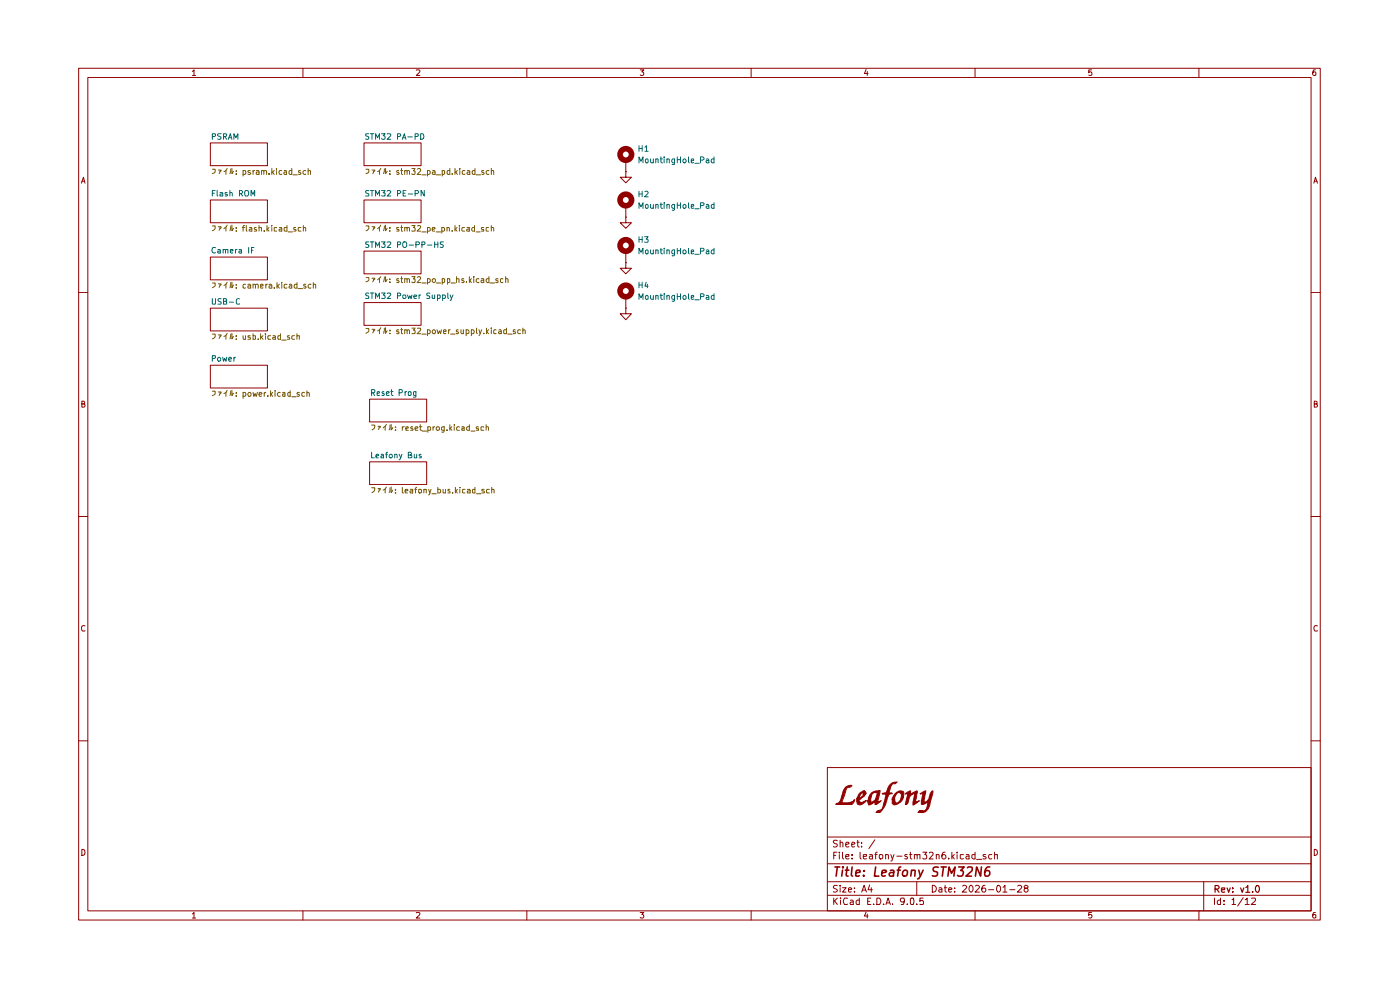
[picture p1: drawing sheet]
<svg xmlns="http://www.w3.org/2000/svg" width="297mm" height="210mm" viewBox="0 0 297 210" stroke-linecap="round" stroke-linejoin="round" font-family="sans-serif">
<g fill="none" stroke="#910000" stroke-width=".21">
<path d="M16.7 14.5h263.4v180.7h-263.4zM18.6 16.4h259.5v176.8h-259.5zM40.8 15.2l.4-.4v1.2M40.8 16h.7M64.3 14.5v1.9M88.3 14.9l.6-.1 .2 .2-.1 .3-.7 .7h.8M111.8 14.5v1.9M135.8 14.8h.8l-.5 .4 .5 .3-.1 .4h-.7M159.3 14.5v1.9M183.7 14.7l-.3 .9h.8M184 15.2v.8M206.8 14.5v1.9"/>
<path d="M231.6 14.8h-.6v.6l.4-.2 .3 .3-.1 .4h-.6M254.3 14.5v1.9M279.1 14.8l-.5 .1-.1 .9 .2 .2 .5-.1v-.5l-.2-.2-.4 .1-.1 .2M17.3 38.9l.4-1.3 .3 1.3M17.4 38.4h.6M278.7 38.9l.4-1.3 .4 1.3M278.8 38.4h.6M16.7 62.1h1.9M278.1 62.1h2M17.4 85.7h.5l.1-.4-.2-.2h-.4v1.3l.6-.1v-.4l-.2-.2M278.8 85.7h.5l.1-.4-.6-.2v1.3h.4l.3-.5-.3-.2M16.7 109.6h1.9"/>
<path d="M278.1 109.6h2M18 132.8l-.2-.1a.67 .67 0 0 0-.5 .5 .67 .67 0 0 0 .2 .7l.5-.1M279.5 132.8l-.3-.1a.67 .67 0 0 0-.5 .5 .67 .67 0 0 0 .3 .7l.5-.1M16.7 157.1h1.9M278.1 157.1h2M175.5 162.8h102.6v30.4h-102.6zM175.5 177.6h102.6M177.6 178.3h-.7l-.1 .4 .2 .2 .5 .1 .1 .3-.3 .4-.5-.1M178.2 178.8l.2-.1h.3l.1 1M178.2 178.2v1.5M179.4 179.2l.7-.2v-.3h-.4l-.3 .2 .1 .7h.6M180.7 179.2l.7-.2-.1-.3h-.4l-.2 .2 .1 .7h.5"/>
<path d="M181.8 178.7h.5M182 178.2v1.2l.3 .3M182.8 179.5v.2M182.8 178.7v.2M185.6 178.1l-1.3 1.9M17.4 180.2a.64 .64 0 0 1 .6 .6 .64 .64 0 0 1-.6 .6zM40.8 193.9l.4-.3v1.1M40.8 194.7h.7M64.3 193.2v2M88.3 193.6h.6l.2 .1-.1 .4-.7 .6h.8M111.8 193.2v2M135.8 193.6h.8l-.5 .4 .5 .2-.1 .5h-.7"/>
<path d="M159.3 193.2v2M175.5 189.9h102.6M175.5 187h102.6M175.5 183.2h102.6M176.9 190.5v1.4M176.9 181.4h.4M177 191.1l.6 .8M177.6 180.8h-.7v1.4M177.6 187.9l-.6-.1-.2 .2 .1 .4 .6 .2 .1 .4a.6 .6 0 0 1-.8 .1M177.6 190.5l-.7 .8M178.1 180.8v.1M178.1 181.3v.9"/>
<path d="M178.2 187.8v.2M178.2 188.3v.9M178.3 190.5v.1M178.3 190.9v1M178.7 188.3h.8l-.8 .9h.8M178.7 180.8v1.2l.3 .2M179.4 181.7l.7-.1v-.3h-.6l-.1 .1 .1 .7h.6M179.8 190.6l-.6-.1a1.02 1.02 0 0 0 0 1.4l.6-.1M180 188.7l.7-.1-.1-.2-.4-.1-.2 .2v.6l.2 .1 .4-.1M180.4 191l.4-.1 .2 .3v.7h-.6l-.1-.4 .7-.2M180.8 182v.2M180.8 181.3v.1"/>
<path d="M181.3 189.1v.1M181.3 188.4v.1M182.3 190.5v1.4h-.5l-.2-.7 .3-.3 .4 .1M182.5 180.8v1.2l.2 .2M182.8 189.2l.5-1.4 .5 1.4M183 188.8h.6M183.1 181.7l.7-.1v-.3h-.6l-.1 .1 .1 .7h.6M183.7 193.5l-.3 .8h.8M184 193.9v.8M184.1 191.2h.4M184.5 187.7l-.3 1h.9M184.5 181.3h.5l.1 .9"/>
<path d="M184.7 190.5h-.6v1.4h.6M184.8 188.3v.9M185.1 181.6h-.5l-.2 .3 .2 .3 .5-.1M185.3 191.8v.1M185.6 181.3h.5M186 190.5h.6a1.02 1.02 0 0 1 0 1.4h-.6zM186.1 180.8l-.3 .1v1.3M186.6 181.3h.5l.2 .7a.45 .45 0 0 1-.7 .1zM187.5 191.8v.1M187.9 181.4l.5-.1 .1 .9M187.9 181.3v.9M188 191.9l.4-1.4 .5 1.4"/>
<path d="M188 191.5h.7M189 181.3l.3 .9M189.3 191.8v.1M189.7 181.3l-.5 1.2-.2 .1M190.3 181.6h1.1M191.9 191.1l-.1 .2a.52 .52 0 0 1-.8-.2l.2-.6 .6 .1a1.27 1.27 0 0 1-.2 1.3h-.4M192.5 191.8v.1M192.5 181.3h-.5l-.1 .1 .2 .3 .4 .1v.3h-.6M193 181.3h.5M193.1 180.8v1.2l.4 .2M193.2 190.6h.6l.1 .8-.2 .5h-.4l-.2-.3zM194 181.4l.5-.1 .1 .9"/>
<path d="M194 181.3v.9M194.5 191.8v.1M194.5 187v2.9M194.6 181.4l.1-.1h.5v.9M195.8 180.8h.8l-.4 .5 .3 .1v.7l-.6 .1-.1-.2M195.8 190.5h-.6v.7l.1-.2 .5 .1v.8l-.6-.1M197.2 180.9l.2-.1h.3l.3 .4-.9 1h.9M197.8 187.8a.73 .73 0 0 1 .8 .7 .73 .73 0 0 1-.8 .7zM198.6 181.4l.5-.1 .1 .9M198.6 181.3v.9M199.2 188.4l.4-.1 .2 .2v.7M199.8 188.6l-.6 .1-.1 .2 .2 .3 .5-.1"/>
<path d="M200.3 188.3h.5M200.5 187.8v1.3l.3 .1M200.5 180.8l-.5 .1a1.02 1.02 0 0 0 .1 1.3l.4-.1 .2-.1v-.4l-.4-.3h-.2l-.3 .3M201.3 188.7l.6-.1-.1-.2-.4-.1-.1 .2v.6l.1 .1 .4-.1M201.3 182v.2M201.9 180.8v1.4M202 181.6l.4 .6M202.4 181.3l-.5 .5M202.5 189.1v.1M202.5 188.4v.1M203 180.8v.1M203 181.3v.9"/>
<path d="M204.2 188l.2-.2h.3l.4 .4-1 1h1M204.4 181.3l-.7 .1v.6l.3 .2 .4-.1M205 181.3h.5l.1 .9M205.6 181.6h-.5l-.2 .3 .2 .3 .5-.1M205.9 187.8a.76 .76 0 0 1 .5 .7 .76 .76 0 0 1-.5 .7 .89 .89 0 0 1 0-1.4zM206.8 181.3h-.5l-.1 .7a.45 .45 0 0 0 .6 .1M206.8 180.8v1.4M206.8 193.2v2M206.9 188l.6-.2 .3 .4-1 1h1M207.2 182.3h1.1M209 187.8l-.5 .1-.1 .2-.1 .9 .2 .2h.4l.2-.2-.1-.6h-.5l-.2 .2M209.1 181.3h-.5l-.1 .1 .6 .4v.3h-.6"/>
<path d="M209.7 188.7h1.1M210.4 181.3h-.5l-.2 .2v.5l.3 .2 .4-.1M211 181.4l.6-.1v.9M211 180.8v1.4M211.6 187.9l.2-.1a.76 .76 0 0 1 .5 .7 .76 .76 0 0 1-.5 .7 .97 .97 0 0 1-.2-1.3zM212.8 188.2l.4-.4v1.4M212.8 189.2h.8M214.2 188.7h1.1M215.9 188l.2-.2h.3l.4 .4-1 1h1M217.5 188.4l-.2-.3 .2-.3 .6 .2-.2 .4h-.4l-.2 .2v.4l.2 .2a.45 .45 0 0 0 .5-.1 .45 .45 0 0 0 0-.5l-.2-.2M231.6 193.6h-.6v.5l.4-.1 .3 .2-.1 .5h-.6M254.3 193.2v2"/>
<path d="M255.4 187v6.2M257.6 190.5v1.4M258.9 190.5v1.4h-.5l-.2-.7a.45 .45 0 0 1 .7-.2M259.7 191.8v.1M259.7 191v.2M261.4 190.8l.3-.3v1.4M261.4 191.9h.7M263.7 190.4l-1.1 1.8M264.2 190.8l.4-.3v1.4M264.2 191.9h.8M265.5 190.6l.7-.1 .2 .3-.1 .3-.9 .8h1M278.8 180.2a.64 .64 0 0 1 .7 .6 .64 .64 0 0 1-.7 .6z"/>
<path d="M279.1 193.6h-.5l-.1 .9 .2 .2h.5v-.6l-.2-.1h-.3l-.2 .2"/>
</g>
<path d="M257.8 188.6h.6l.2-.3v-.2l-.2-.3h-.6v1.5M258.1 188.6l.5 .7M259.1 188.8l.7-.1v-.4h-.6l-.1 .2 .1 .7h.6M260.3 188.3l.4 1 .3-1M261.5 189.1v.2M261.5 188.3v.2M263.2 188.3l.3 1 .4-1M264.3 188.3l.4-.5v1.5M264.3 189.3h.8M265.7 189.1v.2M266.7 187.8a.75 .75 0 0 1 .5 .8 .75 .75 0 0 1-.5 .7 .92 .92 0 0 1 0-1.5z" fill="none" stroke="#910000" stroke-width=".25"/>
<g fill="none" stroke="#910000" stroke-width=".34">
<path d="M177.1 183.9h1M177.6 183.9l-.2 1.9M178.7 184.6l-.1 1.2M178.8 183.9v.2M179.3 184.6h.8M179.8 183.9l-.3 1.7 .4 .2M180.8 183.9l-.2 1.7 .3 .2M181.5 185.2l1-.2v-.3l-.6-.1-.3 .2-.1 1h.8M183.2 185.7v.1M183.3 184.7v.1M185.8 183.9l-.3 1.9h.9M187 185.2l1-.2v-.3a.6 .6 0 0 0-.9 .1v1h.7"/>
<path d="M188.9 184.7h.7l-.1 1.1M189.7 185l-.7 .1-.4 .2 .1 .5h.2h.7M190.3 184.6h.7M191.1 183.9l-.4 .3-.3 1.6M191.8 184.7l.4-.1 .3 .1v.7a.52 .52 0 0 1-.6 .5 .52 .52 0 0 1-.5-.5l.1-.5zM193.4 184.7l.2-.1 .5 .1v1.1M193.4 184.6l-.2 1.2M194.9 184.6l.3 1.2M195.8 184.6l-.8 1.7-.3 .1M199.1 184a.73 .73 0 0 0-1.1 .3v.4l.9 .4v.3l-.1 .3-.3 .1h-.7M199.6 183.9h1.1M200.2 183.9l-.3 1.9"/>
<path d="M201.1 185.8l.2-1.9 .5 1.4 .8-1.4-.2 1.9M203.4 183.9h1.2l-.8 .8h.4l.2 .3-.2 .7-.3 .1h-.5l-.3-.1M205.2 184.1l.3-.2h.5l.3 .2v.4l-.1 .2-1.3 1.1h1.2M208.2 183.9l-.2 1.9-.8-1.9-.3 1.9M210 183.9a.83 .83 0 0 0-1 .8l-.1 .7 .2 .4h.5l.4-.4-.2-.7a.65 .65 0 0 0-.9 .3"/>
</g>
<g fill="#fff">
<path d="M78.4 84.7h12.1v4.8h-12.1z"/>
<path d="M77.2 64.2h12.1v4.8h-12.1z"/>
<path d="M77.2 53.3h12.1v4.8h-12.1z"/>
<path d="M78.4 98h12.1v4.8h-12.1z"/>
<path d="M77.2 42.4h12.1v4.8h-12.1z"/>
<path d="M44.6 42.4h12.1v4.8h-12.1z"/>
<path d="M44.6 54.5h12.1v4.9h-12.1z"/>
<path d="M77.2 30.3h12.1v4.8h-12.1z"/>
<path d="M44.6 65.4h12.1v4.8h-12.1z"/>
<path d="M44.6 77.5h12.1v4.8h-12.1z"/>
<path d="M44.6 30.3h12.1v4.8h-12.1z"/>
</g>
<g fill="none" stroke="#910000" stroke-width=".21">
<path d="M44.6 30.3h12.1v4.8h-12.1zM77.2 30.3h12.1v4.8h-12.1zM132.8 36.4v1.2h1.1l-1.1 1.2-1.2-1.2h1.2M132.8 36.4h.1M132.8 34v2.4M44.6 42.4h12.1v4.8h-12.1zM44.6 54.5h12.1v4.9h-12.1zM77.2 53.3h12.1v4.8h-12.1zM77.2 42.4h12.1v4.8h-12.1zM132.8 46.1v1.1h1.1l-1.1 1.2-1.2-1.2h1.2M132.8 46.1h.1M132.8 43.6v2.5"/>
<path d="M132.8 53.3v2.4M44.6 65.4h12.1v4.8h-12.1zM44.6 77.5h12.1v4.8h-12.1zM77.2 64.2h12.1v4.8h-12.1zM132.8 65.4v1.2h1.1l-1.1 1.2-1.2-1.2h1.2M132.8 65.4h.1M132.8 62.9v2.5M78.4 84.7h12.1v4.8h-12.1zM78.4 98h12.1v4.8h-12.1z"/>
</g>
<g fill="none" stroke="#910000" stroke-width="1.2">
<circle cx="132.8" cy="32.8" r="1.23"/>
<circle cx="132.8" cy="42.4" r="1.23"/>
<circle cx="132.8" cy="52.1" r="1.23"/>
<circle cx="132.8" cy="61.7" r="1.23"/>
</g>
<path d="M179.3 167l1-.5 .4 .1-.3 .3-.7 .2-1.2 3.1a2.66 2.66 0 0 0 2.3-.2l.5-.4-.2 .5-.4 .5-3.4-.1a1.27 1.27 0 0 0 1-.8l.5-1.9z" fill="#910000"/>
<path d="M179.4 167l.9-.4 .4 .1-.2 .2-.8 .2-1.2 3.1a2.66 2.66 0 0 0 2.3-.1l.5-.5-.2 .5-.4 .6-3.4-.1a1.27 1.27 0 0 0 1.1-.9l.5-1.8z" fill="none" stroke="#910000" stroke-width=".21"/>
<path d="M182.3 168.3l1.1-.6 .2 .2 .2 .4-.4 .6-1.1 .7-.1 .3 .4 .3 1.2-.3a1.71 1.71 0 0 1-1.7 .8l-.2-.1-.2-.6 .1-.7h.6l.7-.6v-.5h-.3l-.6 1.1h-.4z" fill="#910000"/>
<path d="M182.3 168.3l1.1-.6 .2 .2 .2 .4-.4 .6-1.1 .7-.1 .3 .4 .3 1.2-.3a1.71 1.71 0 0 1-1.7 .8l-.2-.1-.2-.6 .1-.7h.6l.7-.6v-.5h-.3l-.6 1.1h-.4z" fill="none" stroke="#910000" stroke-width=".21"/>
<path d="M184.9 168.2l.9-.4h.9l-.5 2.3 .7-.2-.9 .8h-.4v-.6l-1.1 .6h-.2l-.2-.8h.6l.2 .3 .6-.4a1.67 1.67 0 0 0 .6-1.6l-.1-.1a1.03 1.03 0 0 0-1 .4l-.3 1.4h-.6a2.72 2.72 0 0 1 .8-1.7z" fill="#910000"/>
<path d="M184.9 168.2l.9-.4h.9l-.5 2.3 .7-.2-.9 .8h-.4v-.6l-1.1 .6h-.2l-.2-.8h.6l.2 .3 .6-.4a1.67 1.67 0 0 0 .6-1.6l-.1-.1a1.03 1.03 0 0 0-1 .4l-.3 1.4h-.6a2.72 2.72 0 0 1 .8-1.7z" fill="none" stroke="#910000" stroke-width=".21"/>
<path d="M189 166.2l.4-.2 .9-.1-.3 .3-.7 .1-.3 .5-.4 1.3 .7 .2a1.17 1.17 0 0 0-1.1 1.3 4.5 4.5 0 0 1-1.6 2.7h-.7a1.05 1.05 0 0 1 1.1-.5l.7-1.9a1.59 1.59 0 0 0 .1-1.5h-.6l.8-.3 .4-1.1z" fill="#910000"/>
<path d="M189 166.2l.4-.2 .9-.1-.3 .3-.7 .1-.3 .5-.4 1.3 .7 .2a1.17 1.17 0 0 0-1.1 1.3 4.5 4.5 0 0 1-1.6 2.7h-.7a1.05 1.05 0 0 1 1.1-.5l.7-1.9a1.59 1.59 0 0 0 .1-1.5h-.6l.8-.3 .4-1.1z" fill="none" stroke="#910000" stroke-width=".21"/>
<path d="M189.9 168.4a1.28 1.28 0 0 1 1.7-.5 2.06 2.06 0 0 1-2.1 2.8l-.2-.3v-.9h.5l.2 .7 .1 .1a1.38 1.38 0 0 0 1-2 .53 .53 0 0 0-.9 .1l-.4 .8v.3h-.5z" fill="#910000"/>
<path d="M189.9 168.4a1.28 1.28 0 0 1 1.7-.5 2.06 2.06 0 0 1-2.1 2.8l-.2-.3v-.9h.5l.2 .7 .1 .1a1.38 1.38 0 0 0 1-2 .53 .53 0 0 0-.9 .1l-.4 .8v.3h-.5z" fill="none" stroke="#910000" stroke-width=".21"/>
<path d="M192.2 168.3l.8-.5h.2l-.1 .6 1.3-.6 .2 .1-.4 2.1 .1 .1 .7-.2-1.2 .8a2.58 2.58 0 0 1 .1-1.7l.1-.7-.7 .4a2.27 2.27 0 0 0-.7 1.7l-.3 .3h-.2l.5-2.2v-.1h-.5z" fill="#910000"/>
<path d="M192.1 168.4l.9-.6h.2l-.1 .6 1.3-.6 .2 .1-.4 2.1 .1 .1 .7-.2-1.2 .8a2.58 2.58 0 0 1 .1-1.7l.1-.7-.7 .4a2.27 2.27 0 0 0-.7 1.7l-.3 .3h-.2l.5-2.2v-.1z" fill="none" stroke="#910000" stroke-width=".21"/>
<path d="M195.3 168.3l1.1-.5-.3 1.8v.5a1.74 1.74 0 0 0 1.2-1.7l.4-.5 .2-.1-.6 2.5a1.99 1.99 0 0 1-2.5 2l.1-.1a1.37 1.37 0 0 1 1.2-.2l.5-.4 .3-1.5-.5 .3a.78 .78 0 0 1-.9 .2l.3-2.2h-.5z" fill="#910000"/>
<path d="M132.8 55.7v1.2h1.1l-1.1 1.2-1.2-1.2h1.2M132.8 55.7h.1M195.3 168.3l1.1-.5-.3 1.8v.5a1.74 1.74 0 0 0 1.2-1.7l.4-.5 .2-.1-.6 2.5a1.99 1.99 0 0 1-2.5 2l.1-.1a1.37 1.37 0 0 1 1.2-.2l.5-.4 .3-1.5-.5 .3a.78 .78 0 0 1-.9 .2l.3-2.2h-.5z" fill="none" stroke="#910000" stroke-width=".21"/>
<g fill="none" stroke="#006665" stroke-width=".21">
<path d="M45 29l.6-.1v-.5h-.6v1.2M46.9 28.4h-.6l-.2 .1 .2 .4 .6 .3-.2 .4-.6-.1M47.4 29l.6-.1 .1-.4-.2-.1h-.5v1.2M47.7 29l.4 .6M48.4 29.6l.5-1.2 .3 1.2M48.5 29.2h.6M49.6 29.6v-1.2l.4 .8 .5-.8v1.2M78.2 28.4h-.6v.1v.4l.6 .1v.4l-.1 .2-.5-.1M78.6 28.4h.7M78.9 28.4v1.2M79.7 29.6v-1.2l.4 .8 .4-.8v1.2M80.9 28.4h.8l-.4 .4 .4 .2-.1 .5-.5 .1-.2-.2"/>
<path d="M82.1 28.5l.6-.1 .2 .1-.1 .4-.7 .7h.8M84.3 29l.6-.1 .1-.4-.2-.1h-.5v1.2M85.3 29.6l.5-1.2 .3 1.2M85.4 29.2h.6M86.5 29h1M88.1 29l.6-.1v-.5h-.6v1.2M89.2 28.4h.5a.66 .66 0 0 1 .2 .7 .66 .66 0 0 1-.7 .5zM135.6 34.5v-1.2l.4 .9 .4-.9v1.2M135.6 30.9v1.2M135.6 31.5h.6M136.2 30.9v1.2M136.8 31.2l.4-.3v1.2"/>
<path d="M136.8 32.1h.7M137 33.8l.3-.1 .2 .2v.5l-.2 .1-.4-.2zM138 33.7v.7l.3 .1 .3-.1M138.6 33.7v.8M139.1 33.9l.2-.2 .3 .1v.7M139.1 33.7v.8M140 33.7h.6M140.2 33.3v1.1l.4 .1M140.9 33.3v.1M140.9 33.7v.8M141.5 33.9l.2-.2 .3 .1v.7M141.5 33.7v.8"/>
<path d="M143.1 33.7v1.1l-.5 .1M143.1 33.8l-.3-.1-.3 .3v.3l.3 .2h.3M143.7 33.3v1.2M143.7 33.9h.7M144.4 33.3v1.2M144.9 34l.4-.3 .2 .3v.3l-.4 .2-.2-.2zM146.1 33.3v1.1l.1 .1M146.6 34.1l.6-.1v-.2h-.6v.7h.6M147.4 34.6h.9M148.6 34l.7-.1 .1-.4-.3-.2h-.5v1.2M149.9 33.8l.3-.1 .2 .2v.6M150.4 34h-.5l-.1 .2 .1 .3h.5"/>
<path d="M151.5 33.8l-.4-.1-.2 .3 .1 .5h.5M151.5 33.3v1.2M45 41h.5M45.6 40.4h-.6v1.2M45.7 52.6l-.5-.1a.61 .61 0 0 0-.2 .8 .61 .61 0 0 0 .7 .3M46.1 40.4v1l.1 .2M46.2 52.9h.5v.8M46.7 40.9l.4-.1 .1 .2v.6h-.5v-.4l.5-.1M46.7 53.2l-.5 .1-.1 .1 .2 .3 .4-.1M47.3 53l.5-.1v.8M47.3 52.9v.8M47.8 53.1l.1-.2h.4v.8"/>
<path d="M48.2 40.9h-.4v.3h.4l.1 .2-.1 .2h-.4M48.8 40.9l.3-.1 .2 .2v.6M48.8 40.4v1.2M48.9 53.3l.5-.1v-.3h-.5v.2v.4l.1 .2 .4-.1M50 52.9v.8M50.3 52.9l-.3 .2M50.7 52.9h.4l.1 .8M50.8 41.1h.4l.3-.5-.3-.2h-.4v1.2M51.1 41.1l.4 .5M51.2 53.2l-.5 .1-.1 .1 .2 .3 .4-.1M52 40.6l.2-.2 .4 .1a.87 .87 0 0 1 0 1.1h-.5l-.2-.4zM52.8 52.5v1.2"/>
<path d="M53.3 41.6v-1.2l.4 .8 .3-.8v1.2M53.3 53.1h.4M53.9 52.5h-.6v1.2M78.2 51.3h-.6v.2v.3l.6 .2v.3l-.1 .2-.5-.1M78.2 40.5l-.4-.1-.2 .2v.3l.6 .3v.3l-.6 .1M78.6 51.3h.7M78.6 40.4h.7M78.9 40.4v1.2M78.9 51.3v1.2M79.7 52.5v-1.2l.4 .9 .4-.9v1.2M79.7 41.6v-1.2l.4 .8 .4-.8v1.2M80.9 51.3h.8l-.4 .4 .3 .1v.6l-.5 .1-.2-.2"/>
<path d="M80.9 40.4h.8l-.4 .5h.3v.7l-.7-.1M82.1 51.4l.6-.1 .2 .2-.1 .3-.7 .7h.8M82.1 40.6l.2-.2h.3l.3 .2-.8 1h.8M84.3 51.9l.6-.1 .1-.3-.2-.2h-.5v1.2M84.3 41.1h.5l.2-.5-.2-.2h-.5v1.2M85.5 41h.4M85.6 51.3h.5a.77 .77 0 0 1-.2 1.2l-.3-.1a.87 .87 0 0 1 0-1.1zM86.1 40.4h-.6v1.2h.6M86.6 41.2h.9M86.8 52h.9M88.1 41.1h.5l.2-.5-.2-.2h-.5v1.2M88.2 51.9l.7-.1 .1-.3-.2-.2h-.6v1.2"/>
<path d="M89.5 51.9l.6-.1 .1-.3-.2-.2h-.5v1.2M90 40.4v1.2l-.7-1.2v1.2M90.7 52h.9M92.2 51.3v1.2M92.2 51.8h.7M92.9 51.3v1.2M94.1 51.3h-.6v.5l.5 .2 .1 .2-.3 .3-.4-.1M135.6 53.9v-1.2l.4 .8 .4-.8v1.2M135.6 44.2v-1.2l.4 .9 .4-.9v1.2M135.6 41.2h.6M135.6 40.6v1.1M135.6 50.2v1.2"/>
<path d="M135.6 59.9v1.1M135.6 50.8h.6M136.2 40.6v1.1M136.2 50.2v1.2M136.2 59.9v1.1M136.7 50.2h.8l-.4 .5 .4 .2v.3l-.2 .2-.6-.1M136.8 40.6h.4l.3 .3-.8 .8h.8M137 53.1l.3-.1 .2 .2v.6h-.5zM137 43.4h.3l.2 .1v.5l-.2 .2-.4-.3zM137.1 59.9l-.3 .8h.7M138 53v.7l.3 .2 .3-.1M138 43.4v.6l.3 .2 .3-.2"/>
<path d="M138.6 43.4v.8M138.6 53v.9M139.1 53.2l.2-.2 .3 .1v.8M139.1 43.5l.2-.1h.3v.8M139.1 43.4v.8M139.1 53v.9M140 53h.6M140 43.4h.6M140.2 52.7v1l.4 .2M140.2 43v1l.4 .2M140.9 52.7v.1M140.9 43v.1"/>
<path d="M140.9 43.4v.8M140.9 53v.9M141.5 53.2l.2-.2 .3 .1v.8M141.5 43.5l.2-.1h.3v.8M141.5 43.4v.8M141.5 53v.9M143.1 53v1.1l-.2 .2-.3-.1M143.1 53.1l-.3-.1-.3 .3 .1 .5h.5M143.1 43.4v1.1l-.2 .1-.3-.1M143.1 43.4h-.3l-.3 .2v.3l.3 .3 .3-.1M143.7 43v1.2M143.7 52.7v1.2"/>
<path d="M143.7 53.2h.7M143.7 43.5h.7M144.4 43v1.2M144.4 52.7v1.2M145.1 53l.4 .3v.3l-.2 .3-.4-.3v-.3zM145.1 43.4l.4 .2v.3l-.2 .3-.4-.3v-.3zM146.1 52.7v1l.1 .2M146.1 43v1l.1 .2M146.6 53.4l.6-.1v-.2h-.6v.7h.6M146.6 43.8l.6-.1v-.3h-.6v.7h.6M147.4 53.9h.9M147.4 44.3h.9"/>
<path d="M148.6 53.3l.7-.1 .1-.4-.2-.1h-.6v1.2M148.6 43.6l.7-.1 .1-.3-.2-.2h-.6v1.2M149.9 53.1l.3-.1 .2 .2v.7M149.9 43.4h.3l.2 .1v.7M150.4 53.3h-.5l-.1 .3 .1 .3 .5-.1M150.4 43.7h-.5l-.1 .2 .1 .3 .5-.1M151.5 53.1h-.5l-.1 .5a.36 .36 0 0 0 .6 .2M151.5 43.4h-.4l-.2 .2 .1 .5h.5M151.5 43v1.2M151.5 52.7v1.2M45 63.3l.1 1.2h.5l.1-1.2M45 76h.6v-.6h-.6v1.2"/>
<path d="M46.1 76l.5-.2 .2 .2-.1 .5h-.5zM46.9 63.4l-.4-.1-.3 .3 .1 .2 .6 .3v.3l-.7 .1M47.2 75.8l.2 .8 .3-.6 .2 .6 .2-.8M47.4 63.9l.6-.1v-.4l-.6-.1v1.2h.6l.1-.5-.3-.1M48.5 76.2l.6-.1-.2-.3-.4 .2v.5l.2 .1 .3-.1M48.7 64.1h.8M49.6 75.8v.8M50 75.8l-.4 .2M50.8 63.4l-.3-.1-.4 .4v.6l.2 .2 .5-.1M78.2 62.2l-.4-.1-.2 .3v.3l.6 .2v.4h-.6M78.6 62.1h.7M78.9 62.1v1.2"/>
<path d="M79.7 63.3v-1.2l.4 .9 .4-.9v1.2M80.9 62.1h.8l-.4 .5 .3 .1v.6h-.7M82.1 62.2l.5-.1 .3 .3-.8 .9h.8M84.3 62.7h.5l.2-.1-.1-.4-.6-.1v1.2M85.4 62.7l.2-.1h.3l.2 .1-.1 .6h-.5zM86.4 62.6l.3 .7 .3-.6 .2 .6 .2-.7M87.8 62.9l.6-.1-.1-.2h-.4l-.1 .1v.5l.2 .1h.3M88.9 62.6v.7M89.2 62.6h-.2l-.1 .1M91.2 62.2h-.6v.5l.5 .1 .1 .3-.3 .2h-.4M91.7 62.6v.6l.2 .1h.3M92.2 62.6v.7"/>
<path d="M92.8 63.3h.5v-.7h-.5v1.2M93.9 63.3h.5l.1-.6-.2-.1h-.4v1.2M95 62.1v1.1l.2 .1M95.5 62.6l.3 .7M96.1 62.6l-.4 1.1-.2 .1M135.6 63.5v-1.2l.4 .9 .4-.9v1.2M135.6 60.5h.6M137 62.7h.3l.2 .1v.6h-.5zM137.3 60.3v.7M138 62.7v.6l.3 .2 .3-.1M138.6 62.7v.8M139.1 62.8l.2-.1h.3v.8"/>
<path d="M139.1 62.7v.8M140 62.7h.6M140.2 62.3v1l.4 .2M140.9 62.3v.1M140.9 62.7v.8M141.5 62.8l.2-.1h.3v.8M141.5 62.7v.8M143.1 62.7v1.1l-.2 .1-.3-.1M143.1 62.7h-.3l-.3 .2 .1 .5h.5M143.7 62.3v1.2M143.7 62.9h.7M144.4 62.3v1.2"/>
<path d="M145.1 62.7l.4 .2v.4l-.2 .2-.4-.2v-.4zM146.1 62.3v1l.1 .2M146.6 63.1l.6-.1v-.3h-.6v.7h.6M147.4 63.6h.9M148.6 62.9h.6l.2-.4-.2-.2h-.6v1.2M149.9 62.7h.4l.1 .8M150.4 63l-.5 .1-.1 .2 .1 .2 .5-.1M151.5 62.7h-.5l-.1 .6a.36 .36 0 0 0 .6 .1M151.5 62.3v1.2M78.8 83.3h.5l.2-.2v-.3l-.2-.2h-.5v1.3M78.8 95.9v1.2h.6M79.1 83.3l.4 .6"/>
<path d="M79.8 96.8l.6-.2-.2-.2-.4 .1v.4v.2h.5M80 83.5l.5-.2v-.2h-.5v.7h.5M80.9 96.4h.3l.2 .1v.6h-.5l-.1-.2 .6-.3M81.5 83.1h-.3l-.2 .1 .2 .3h.3v.3h-.5M81.8 96.4h.4M82 83.5l.6-.2v-.2h-.5l-.1 .1v.6h.6M82.2 95.9l-.2 .1v1.1M82.6 96.4h.5l.1 .5-.1 .2h-.4l-.1-.2zM82.9 83.1h.5M83.1 82.6v1.1l.3 .2M83.7 96.4h.4l.1 .1v.6M83.7 96.4v.7"/>
<path d="M84.7 83.3h.5l.1-.2v-.3l-.1-.2h-.5v1.3M84.7 96.4l.3 .7M85.3 96.4l-.5 1.1h-.1M85.9 83.1v.8M86.3 83.1h-.4v.2M86.6 83.1h.6l-.1 .7-.3 .1-.2-.2zM86.6 96.5l.6-.1v-.4l-.6-.1v1.2h.6l.2-.3-.4-.3M87.9 96.4v.7l.5-.1M88.2 83.1v1.1h-.5M88.2 83.1h-.5v.6l.2 .2 .3-.1M88.4 96.4v.7M89.3 96.4h-.2l-.2 .1 .2 .3h.2v.3h-.4"/>
</g>
<g fill="none" stroke="#765500" stroke-width=".21">
<path d="M45 35.9h.6v.6l-.6 .3M46.3 36.1h.6l-.2 .3M46.7 36.2l-.2 .6M47.9 36.2v.8M48.2 35.7l-.3 .5-.4 .2M48.9 35.8l-.1 1M49.2 35.7v1.1l.3-.5M50.1 36.8v.2M50.1 36.2v.1M51.6 36.2h.3l.3 .2-.1 .5h-.5M51.6 36.2v1.1M53.1 36.2h-.3l-.2 .2 .4 .2 .2 .2-.2 .2-.4-.1"/>
<path d="M53.7 36.2v.8M54 36.2l-.3 .2M54.4 36.2h.4l.2 .1v.7M55 36.5l-.6 .1v.3h.6M55.5 36.3l.1-.1h.4v.8M55.5 36.2v.8M56 36.3l.2-.1 .4 .1v.7M57.1 36.8v.2M57.7 35.7v1.3M57.8 36.5l.4 .5M58.2 36.2l-.5 .5M58.7 35.7v.2"/>
<path d="M58.7 36.2v.8M59.8 36.2h-.4l-.2 .2 .1 .5h.5M60.3 36.2h.3l.2 .1v.7M60.8 36.5h-.4l-.2 .2 .2 .3 .4-.1M61.9 36.2h-.3l-.3 .2 .1 .5h.5M61.9 35.7v1.3M62.1 37.1h1M63.8 36.2h-.5v.3l.4 .1 .1 .2-.1 .2-.4-.1M64.9 36.2h-.4l-.2 .2v.3l.2 .3 .4-.1M65.4 36.3l.1-.1h.4v.8M65.4 35.7v1.3M77.6 35.9h.6v.6l-.6 .3"/>
<path d="M78.9 36.1h.6l-.2 .3M79.3 36.2l-.2 .6M80.5 36.2v.8M80.8 35.7l-.3 .5-.4 .2M81.5 35.8l-.1 1M81.8 35.7v1.1l.3-.5M82.7 36.8v.2M82.7 36.2v.1M84.6 36.2h-.4v.3l.3 .1 .2 .2-.2 .2-.3-.1M85 36.2h.4M85.2 35.7v1.2l.2 .1M85.9 36.3l.1-.1 .4 .1v.7"/>
<path d="M85.9 36.2v.8M86.4 36.3l.1-.1 .4 .1v.7M87.4 35.7h.7l-.4 .5 .4 .1v.5l-.2 .2h-.4l-.1-.2M88.6 35.9l.4-.2 .2 .5-.7 .8h.7M89.5 37.1h.9M90.7 36.2h.3l.3 .2v.3l-.3 .3-.3-.1M90.7 36.2v1.1M91.8 36.2h.3l.2 .1v.7M92.3 36.5h-.4l-.2 .2 .2 .3 .4-.1M92.5 37.1h1M93.8 36.2h.4l.1 .1v.5l-.1 .2-.4-.1M93.8 36.2v1.1"/>
<path d="M95.4 36.2h-.3l-.3 .2 .1 .5h.5M95.4 35.7v1.3M95.9 36.8v.2M96.5 35.7v1.3M96.7 36.5l.3 .5M97 36.2l-.5 .5M97.5 35.7v.2M97.5 36.2v.8M98.6 36.2h-.3l-.3 .2 .1 .5h.5M99.1 36.2h.4l.2 .1v.7M99.7 36.5h-.5l-.1 .2 .1 .3 .5-.1M100.8 36.2h-.4l-.2 .2v.5h.6"/>
<path d="M100.8 35.7v1.3M101 37.1h.9M102.6 36.2h-.4v.3l.3 .1 .2 .2-.2 .2-.3-.1M103.7 36.2h-.3l-.3 .2v.3l.3 .3 .3-.1M104.2 36.3l.2-.1h.3v.8M104.2 35.7v1.3M45 47.9h.6v.6l-.6 .4M46.3 48.1h.6l-.2 .4M46.7 48.3l-.2 .6M47.9 48.2v.8M48.2 47.8l-.7 .7M48.2 59.9l-.3 .4-.4 .2"/>
<path d="M48.9 47.9l-.1 1M48.9 59.9l-.1 1.1M49.2 47.8v1.1l.3-.5M49.2 59.9v1.1l.3-.5M50.1 48.9v.1M50.1 48.3v.1M51.4 48.3h.5M51.9 47.8l-.3 .2v1M52.2 47.8v1.1l.2 .1M52.9 48.3h.4l.1 .1v.6h-.5l-.1-.2 .2-.2 .4-.1M54.4 48.3h-.4l-.1 .1 .2 .3h.3v.3h-.5M55 48.3h.5v.7"/>
<path d="M55 47.8v1.2M56.1 48.9v.1M56.6 47.8v1.2M56.7 48.6l.4 .4M57.1 48.3l-.5 .4M57.7 47.8v.1M57.7 48.3v.7M58.7 48.3h-.5v.6l.5 .1M58.8 59.9v1.2M59.3 48.3h.4l.1 .1v.6h-.5l-.1-.2 .2-.2 .4-.1M59.8 59.9v.1M60.9 47.8v1.2h-.5l-.1-.7h.6"/>
<path d="M61.1 49.2h1M62.7 48.3h-.4v.3l.4 .1 .1 .2-.1 .1h-.4M63 59.9v1.2M63.8 48.3h-.5v.2v.5h.5M64.4 48.3h.4l.1 .7M64.4 47.8v1.2M66.5 59.9v1.2M77.6 58.8h.6v.6l-.6 .4M77.6 47.9h.6v.6l-.6 .4M78.9 59h.6l-.2 .4M78.9 48.1h.6l-.2 .4M79.3 59.2l-.2 .6"/>
<path d="M79.3 48.3l-.2 .6M80.5 48.2v.8M80.5 59v.9M80.8 58.7l-.7 .7M80.8 47.8l-.7 .7M81.5 58.8l-.1 1M81.5 47.9l-.1 1M81.8 58.7v1.1l.3-.5M81.8 47.8v1.1l.3-.5M82.7 59.8v.1M82.7 59.2v.1M82.7 48.9v.1"/>
<path d="M82.7 48.3v.1M84.6 59.2h-.4v.2l.3 .1 .2 .3-.2 .1h-.3M84.6 48.3h-.4v.3l.4 .1 .1 .2-.1 .1h-.4M85 59.1h.4M85 48.3h.4M85.2 58.7v1.2h.2M85.2 47.8v1.2h.2M85.9 59.2l.3-.1 .2 .2v.6M85.9 48.3h.4l.1 .7M85.9 48.3v.7M85.9 59.1v.8M86.4 59.3l.1-.2 .4 .2v.6"/>
<path d="M86.4 48.4v-.1h.4l.1 .7M87.4 58.7h.7l-.4 .5 .4 .1v.5l-.2 .1h-.4l-.1-.1M87.4 47.8h.7l-.4 .5 .4 .1v.5h-.7M88.6 58.8l.4-.1 .2 .3-.7 .9h.7M88.6 47.9l.4-.1 .2 .4-.7 .8h.7M89.5 49.2h.9M90.7 59.2l.3-.1 .3 .3v.3l-.3 .2h-.3M90.7 49h.4l.2-.1-.2-.6h-.4v1.1M90.7 59.1v1.2M91.7 48.7l.6-.2-.1-.2h-.4l-.1 .1 .1 .6h.4M91.8 59.2l.3-.1 .3 .3v.3l-.3 .2-.4-.2zM92.5 49.2h1"/>
<path d="M93.7 49h.5l.1-.1-.1-.6h-.5v1.1M93.8 59.2h.5v.6l-.1 .1h-.4M93.8 59.1v1.2M94.8 48.3h.5v.7M94.8 48.3v.7M94.9 59.2h.5v.6l-.1 .1h-.4M94.9 59.1v1.2M95.9 48.9v.1M96.5 47.8v1.2M96.6 48.6l.3 .4M96.9 59.2h.5v.7M96.9 58.7v1.2"/>
<path d="M96.9 48.3l-.4 .4M97.5 47.8v.1M97.5 48.3v.7M98.4 59.2h-.4v.2l.3 .1 .2 .3-.2 .1h-.3M98.6 48.3h-.5l-.1 .2v.4l.1 .1h.5M99 59.8v.1M99.1 48.3h.5v.7h-.5l-.1-.2 .1-.2 .5-.1M99.6 58.7v1.2M99.7 59.4l.3 .5M100 59.1l-.4 .5M100.5 58.7v.1M100.5 59.1v.8"/>
<path d="M100.7 47.8v1.2h-.5l-.1-.1 .1-.6h.5M101 49.2h.9M101.6 59.2l-.3-.1-.3 .3v.3l.3 .2h.3M102.1 59.2h.5v.7M102.6 59.4h-.4l-.2 .2 .2 .3h.4M102.6 48.3h-.4l-.1 .1 .2 .3h.3v.3h-.5M103.6 48.3h-.5v.6l.5 .1M103.7 59.2l-.3-.1-.3 .3v.3l.3 .2h.3M103.7 58.7v1.2M104.2 48.3h.5v.7M104.2 47.8v1.2M105.7 59.2l-.4-.1-.1 .2 .1 .2 .4 .1v.3h-.5"/>
<path d="M106.7 59.2h-.5v.6l.1 .1h.4M107.3 59.2l.3-.1 .2 .2v.6M107.3 58.7v1.2M45 60h.6v.6l-.6 .4M45 70.9h.6v.6l-.6 .4M46.3 60.2h.6l-.2 .3M46.3 71h.6l-.2 .4M46.7 60.4l-.2 .6M46.7 71.2l-.2 .6M47.9 60.3v.8M47.9 71.1v.9M48.2 70.7l-.3 .4-.4 .3"/>
<path d="M48.9 70.9l-.1 1M49.2 70.7v1.2l.3-.5M50.1 61v.1M50.1 60.4v.1M50.1 71.9v.1M50.1 71.2v.2M51.6 71.2l.1 .8 .4-.1M52.1 60.4l-.4-.1-.1 .2v.5h.5M52.1 71.2v.8M52.6 60.4l.4-.1 .2 .2v.6M53.1 71.2h-.4l-.1 .2 .1 .1 .4 .1v.4h-.5M53.2 60.6l-.6 .1v.3h.6"/>
<path d="M53.7 60.5l.2-.2 .3 .1v.7M53.7 70.8v1.2h.4l.1-.7-.5-.1M53.7 60.3v.8M54.2 60.5l.2-.2 .4 .2v.6M54.8 71.9v.1M55.3 60.7l.5-.1v-.2h-.5v.6h.5M55.3 70.8v1.2M55.5 71.5l.3 .5M55.8 71.2l-.5 .4M56.3 70.8v.1M56.3 71.2v.8M56.4 60.3v.8"/>
<path d="M56.7 60.3l-.3 .2M57.1 60.4l.3-.1 .3 .2v.6M57.4 71.2h-.5l-.1 .2 .1 .6h.5M57.7 60.6l-.6 .1v.3h.6M57.9 71.2h.4l.1 .2v.6h-.5v-.5h.5M58.2 61v.1M58.8 60.6l.5 .5M59.3 60.3l-.5 .5M59.5 70.8v1.2h-.5v-.8h.5M59.8 60.3v.8M59.8 72.1h.9M60.9 60.4l-.4-.1-.2 .2v.5h.6"/>
<path d="M61.4 60.4l.3-.1 .2 .2v.6M61.4 71.2h-.4v.2l.4 .2v.4h-.4M61.9 60.6h-.4l-.2 .3 .2 .2 .4-.1M62.5 71.2h-.4l-.2 .2v.4l.2 .2h.4M63 60.4h-.5l-.1 .5a.36 .36 0 0 0 .6 .1M63 71.3l.5-.1v.8M63 70.8v1.2M63.3 61.2h.9M64.9 60.4h-.5v.2l.4 .1 .1 .3-.1 .1-.4-.1M66 60.4l-.4-.1-.2 .2 .1 .5h.5M66.5 60.5l.1-.2 .4 .1v.7M77.6 69.7h.6v.6l-.6 .4"/>
<path d="M78.9 69.9h.6l-.2 .3M79.3 70l-.2 .6M80.5 69.9v.9M80.8 69.5l-.3 .4-.4 .3M81.5 69.6l-.1 1.1M81.8 69.5v1.2l.3-.5M82.7 70.7v.1M82.7 70v.2M84.6 70h-.4v.4h.3l.2 .2-.2 .2-.3-.1M85 69.9h.4M85.2 69.6v1.1l.2 .1M85.9 70.1l.1-.2 .3 .1 .1 .8"/>
<path d="M85.9 69.9v.9M86.4 70.2l.1-.3 .3 .1 .1 .8M87.4 69.6h.7l-.4 .4 .4 .2v.5h-.7M88.6 69.7l.6-.1v.3l-.7 .9h.7M89.5 70.9h.9M89.5 60h.9M90.7 70l.3-.1 .3 .3-.1 .5h-.5M90.7 69.9v1.3M91.7 70.2l.4-.3 .3 .3-.1 .5h-.5zM92.5 60h1M92.7 69.9l.3 .9 .2-.6 .3 .6 .1-.9M94.1 70.4l.6-.1-.2-.4-.3 .1-.1 .6 .1 .2 .4-.1"/>
<path d="M95.2 69.9v.9M95.5 69.9l-.3 .3M95.6 70.9h.9M95.7 60h.9M97.2 70l-.3-.1-.1 .3 .5 .4-.2 .2-.3-.1M97.8 69.9v.7l.2 .2 .3-.1M98.3 69.9v.9M98.9 70l.3-.1 .3 .3-.1 .5h-.5M98.9 69.9v1.3M100 70l.3-.1 .3 .3-.1 .5h-.5M100 69.9v1.3M101.1 69.6v1l.2 .2"/>
<path d="M101.6 69.9l.3 .9M102.2 69.9l-.6 1.3M102.6 70.7v.1M103.2 69.6v1.2M103.3 70.4l.3 .4M103.6 69.9l-.4 .5M104 60h.9M104.2 69.6v.1M104.2 69.9v.9M105.2 70l-.3-.1-.2 .2v.6h.5M105.8 70h.5v.8M106.3 70.3l-.5 .1v.1l.1 .3 .4-.1"/>
<path d="M107.4 70l-.4-.1-.1 .2v.6h.5M107.4 69.6v1.2M107.7 70.9h.9M109.3 70h-.4v.4h.3l.2 .2-.2 .2-.3-.1M110.4 70l-.3-.1-.3 .3 .1 .5h.5M110.9 70.1l.2-.2 .2 .1 .1 .8M110.9 69.6v1.2M45 83h.6v.6l-.6 .3M46.3 83.1h.6l-.2 .4M46.7 83.3l-.2 .6M47.9 83.2v.9M48.2 82.8l-.3 .4-.4 .3"/>
<path d="M48.9 82.9l-.1 1M49.2 82.8v1.1l.3-.5M50.1 83.9v.2M50.1 83.3v.1M51.6 83.3l.3-.1 .3 .3-.1 .5h-.5M51.6 83.2v1.3M52.6 83.5l.2-.3 .4 .1v.7l-.4 .1-.2-.3zM53.7 83.2l.2 .9 .2-.6 .3 .6 .2-.9M55 83.7l.5-.1-.1-.4-.4 .2v.5l.1 .2 .4-.1M56.1 83.2v.9M56.4 83.2l-.3 .3M56.8 83.9v.2"/>
<path d="M57.4 82.9v1.2M57.5 83.6l.3 .5M57.8 83.2l-.4 .5M58.3 82.9v.1M58.3 83.2v.9M59.4 83.3l-.3-.1-.3 .3v.3l.3 .3 .3-.1M59.9 83.3h.6v.8M60.5 83.6l-.6 .1v.3h.6M61.6 83.3l-.4-.1-.2 .2v.5l.2 .2 .4-.1M61.6 82.9v1.2M61.9 84.2h.9M63.5 83.3l-.3-.1-.2 .2 .2 .3h.3v.3h-.5"/>
<path d="M64.6 83.3l-.3-.1-.3 .3 .1 .5h.5M65.1 83.4l.2-.2 .3 .2v.7M65.1 82.9v1.2M78.8 90.2h.7a.88 .88 0 0 1-.6 1M80.2 90.4h.5l-.2 .4M80.4 90.6l-.1 .5M81.7 90.4v.9M82 90l-.7 .8M82.7 90.2v.7l-.1 .3M83 90v1.2l.3-.5M83.9 91.2v.1M83.9 90.6v.1"/>
<path d="M85.3 90.5v.8M85.8 90.5l-.5 .3M86.1 90.9l.5-.1v-.2h-.5v.7h.5M87.5 90.6l-.2-.1-.2 .2 .2 .2h.2v.4h-.4M88.1 90.9l.6-.1v-.2l-.5-.1-.1 .2v.6h.6M89 90.5h.5M89.2 90.1v1v.2h.3M89.6 91.4h.9M90.8 90.6a.36 .36 0 0 1 .6 .2l-.1 .5h-.5M90.8 90.5v1.2M91.9 90.5v.8M92.2 90.5l-.3 .3"/>
<path d="M92.6 90.6h.5l.1 .5-.1 .2h-.4l-.2-.2zM94.2 90.5v.9l-.2 .3-.3-.1M94.2 90.6l-.3-.1-.3 .3v.3l.2 .2h.4M94.8 91.2v.1M95.4 90.1v1.2M95.5 90.9l.3 .4M95.8 90.5l-.4 .4M96.4 90.1v.1M96.4 90.5v.8M97.5 90.6l-.4-.1-.2 .3v.3l.1 .2h.5M98 90.6h.5v.7h-.5v-.4l.5-.1M99.6 90.1v1.2h-.5l-.1-.2 .1-.5h.5"/>
<path d="M99.9 91.4h.9M101.5 90.6l-.3-.1-.2 .2 .2 .2h.3v.4h-.5M102.6 90.6h-.6v.6l.6 .1M103.1 90.6l.4-.1 .1 .2v.6M103.1 90.1v1.2M78.8 103.5h.7a.88 .88 0 0 1-.6 1M80.2 103.6h.5l-.2 .4M80.4 103.8l-.1 .6M81.7 103.7v.9M82 103.3l-.3 .4-.4 .3M82.7 103.5v.6l-.1 .4M83 103.3v1.2l.3-.5"/>
<path d="M83.9 104.5v.1M83.9 103.8v.2M85.3 103.4v1l.3 .2M85.9 104.1h.6l-.1-.3h-.4l-.1 .2 .1 .6h.4M87 103.8h.5v.8h-.5v-.5h.5M88 103.8h.4M88.4 103.4l-.3 .2v1M88.8 103.9l.5-.1v.8l-.5-.1zM89.9 103.9l.5-.1v.8M89.9 103.8v.8M90.9 103.8l.3 .8M91.4 103.8l-.3 1.1-.2 .1"/>
<path d="M91.6 104.7h.9M92.9 103.4v1.2h.4l.2-.2v-.4l-.2-.2h-.4M94 103.8v.8l.5-.1M94.5 103.8v.8M95.4 103.8h-.3l-.1 .2 .4 .2v.4h-.4M96 104.5v.1M96.6 103.4v1.2M96.7 104.1l.3 .5M97 103.8l-.4 .4M97.5 103.4v.1M97.5 103.8v.8M98.6 103.8l-.5 .1v.6l.5 .1"/>
<path d="M99.1 103.8h.6v.2v.6h-.6v-.5h.6M100.8 103.4v1.2h-.5l-.1-.7 .6-.1M101.1 104.7h.9M102.7 103.8h-.4l-.1 .2 .1 .1 .4 .1v.4h-.5M103.8 103.8h-.5l-.1 .2 .1 .6h.5M104.3 103.9l.4-.1 .1 .8M104.3 103.4v1.2"/>
</g>
</svg>
